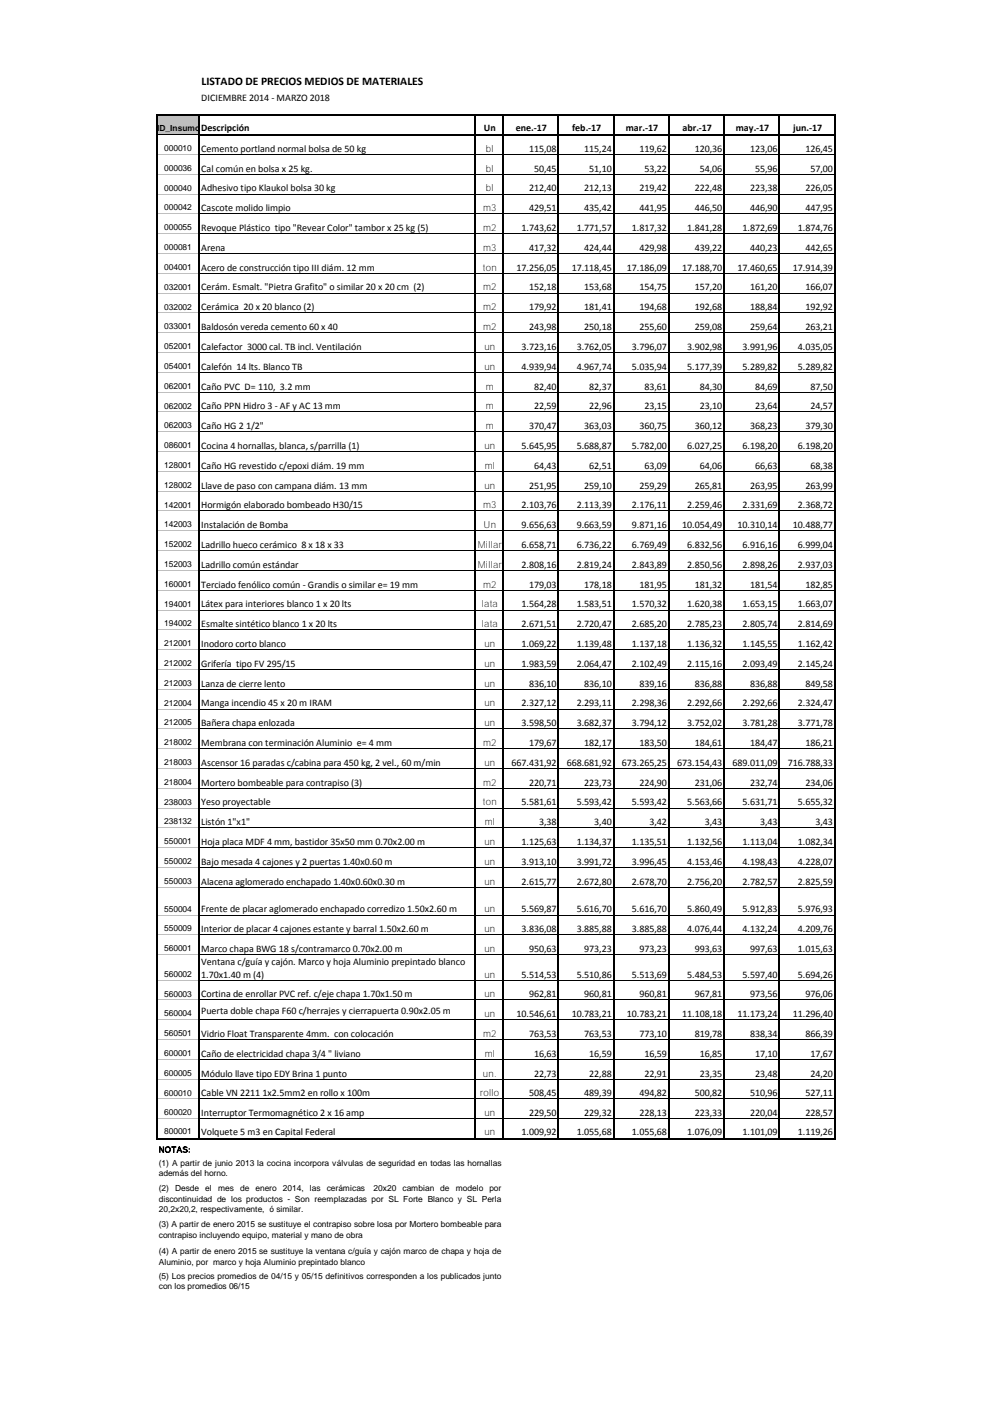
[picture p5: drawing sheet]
<svg xmlns="http://www.w3.org/2000/svg" width="210mm" height="297mm" viewBox="0 0 210 297" stroke-linecap="round" stroke-linejoin="round" font-family="sans-serif">
<defs><g id="words">
<text font-size="2.5" x="42.6" y="18">LISTADO DE PRECIOS MEDIOS DE MATERIALES</text>
<g font-size="2.1">
<text x="42.6" y="21.4">DICIEMBRE 2014 - MARZO 2018</text>
<text x="42.6" y="27.7">Descripción</text>
<text x="102.3" y="27.8">Un</text>
<text x="109.1" y="27.8">ene.-17</text>
<text x="121" y="27.8">feb.-17</text>
<text x="132.3" y="27.8">mar.-17</text>
<text x="144.3" y="27.8">abr.-17</text>
<text x="155.6" y="27.8">may.-17</text>
<text x="167.7" y="27.8">jun.-17</text>
<text x="42.6" y="32.1">Cemento portland normal bolsa de 50 kg</text>
<text x="111.9" y="32.1">115,08</text>
<text x="123.6" y="32.1">115,24</text>
<text x="135.2" y="32.1">119,62</text>
<text x="146.9" y="32.1">120,36</text>
<text x="158.6" y="32.1">123,06</text>
<text x="170.3" y="32.1">126,45</text>
<text x="42.6" y="36.3">Cal común en bolsa x 25 kg.</text>
<text x="42.6" y="40.5">Adhesivo tipo Klaukol bolsa 30 kg</text>
<text x="111.9" y="40.5">212,40</text>
<text x="112.9" y="36.3">50,45</text>
<text x="123.6" y="40.5">212,13</text>
<text x="124.6" y="36.3">51,10</text>
<text x="135.2" y="40.5">219,42</text>
<text x="136.3" y="36.3">53,22</text>
<text x="146.9" y="40.5">222,48</text>
<text x="148" y="36.3">54,06</text>
<text x="158.6" y="40.5">223,38</text>
<text x="159.7" y="36.3">55,96</text>
<text x="170.3" y="40.5">226,05</text>
<text x="171.4" y="36.3">57,00</text>
<text x="42.6" y="44.7">Cascote molido limpio</text>
<text x="111.9" y="44.7">429,51</text>
<text x="123.6" y="44.7">435,42</text>
<text x="135.2" y="44.7">441,95</text>
<text x="146.9" y="44.7">446,50</text>
<text x="158.6" y="44.7">446,90</text>
<text x="170.3" y="44.7">447,95</text>
<text x="42.6" y="48.9">Revoque Plástico tipo &quot;Revear Color&quot; tambor x 25 kg (5)</text>
<text x="42.6" y="53.1">Arena</text>
<text x="110.3" y="48.9">1.743,62</text>
<text x="111.9" y="53.1">417,32</text>
<text x="121.9" y="48.9">1.771,57</text>
<text x="123.6" y="53.1">424,44</text>
<text x="133.6" y="48.9">1.817,32</text>
<text x="135.2" y="53.1">429,98</text>
<text x="145.3" y="48.9">1.841,28</text>
<text x="146.9" y="53.1">439,22</text>
<text x="157" y="48.9">1.872,69</text>
<text x="158.6" y="53.1">440,23</text>
<text x="168.7" y="48.9">1.874,76</text>
<text x="170.3" y="53.1">442,65</text>
<text x="42.6" y="57.3">Acero de construcción tipo III diám. 12 mm</text>
<text x="109.2" y="57.3">17.256,05</text>
<text x="120.9" y="57.3">17.118,45</text>
<text x="132.6" y="57.3">17.186,09</text>
<text x="144.3" y="57.3">17.188,70</text>
<text x="155.9" y="57.3">17.460,65</text>
<text x="167.6" y="57.3">17.914,39</text>
<text x="42.6" y="61.5">Cerám. Esmalt. &quot;Pietra Grafito&quot; o similar 20 x 20 cm (2)</text>
<text x="42.6" y="65.7">Cerámica 20 x 20 blanco (2)</text>
<text x="111.9" y="61.5">152,18</text>
<text x="111.9" y="65.7">179,92</text>
<text x="123.6" y="61.5">153,68</text>
<text x="123.6" y="65.7">181,41</text>
<text x="135.2" y="61.5">154,75</text>
<text x="135.2" y="65.7">194,68</text>
<text x="146.9" y="61.5">157,20</text>
<text x="146.9" y="65.7">192,68</text>
<text x="158.6" y="61.5">161,20</text>
<text x="158.6" y="65.7">188,84</text>
<text x="170.3" y="61.5">166,07</text>
<text x="170.3" y="65.7">192,92</text>
<text x="42.6" y="69.9">Baldosón vereda cemento 60 x 40</text>
<text x="111.9" y="69.9">243,98</text>
<text x="123.6" y="69.9">250,18</text>
<text x="135.2" y="69.9">255,60</text>
<text x="146.9" y="69.9">259,08</text>
<text x="158.6" y="69.9">259,64</text>
<text x="170.3" y="69.9">263,21</text>
<text x="42.6" y="74.1">Calefactor 3000 cal. TB incl. Ventilación</text>
<text x="110.3" y="74.1">3.723,16</text>
<text x="121.9" y="74.1">3.762,05</text>
<text x="133.6" y="74.1">3.796,07</text>
<text x="145.3" y="74.1">3.902,98</text>
<text x="157" y="74.1">3.991,96</text>
<text x="168.7" y="74.1">4.035,05</text>
<text x="42.6" y="78.2">Calefón 14 lts. Blanco TB</text>
<text x="42.6" y="82.4">Caño PVC D= 110, 3.2 mm</text>
<text x="110.3" y="78.2">4.939,94</text>
<text x="112.9" y="82.4">82,40</text>
<text x="121.9" y="78.2">4.967,74</text>
<text x="124.6" y="82.4">82,37</text>
<text x="133.6" y="78.2">5.035,94</text>
<text x="136.3" y="82.4">83,61</text>
<text x="145.3" y="78.2">5.177,39</text>
<text x="148" y="82.4">84,30</text>
<text x="157" y="78.2">5.289,82</text>
<text x="159.7" y="82.4">84,69</text>
<text x="168.7" y="78.2">5.289,82</text>
<text x="171.4" y="82.4">87,50</text>
<text x="42.6" y="86.6">Caño PPN Hidro 3 - AF y AC 13 mm</text>
<text x="112.9" y="86.6">22,59</text>
<text x="124.6" y="86.6">22,96</text>
<text x="136.3" y="86.6">23,15</text>
<text x="148" y="86.6">23,10</text>
<text x="159.7" y="86.6">23,64</text>
<text x="171.4" y="86.6">24,57</text>
<text x="42.6" y="90.8">Caño HG 2 1/2&quot;</text>
<text x="42.6" y="95">Cocina 4 hornallas, blanca, s/parrilla (1)</text>
<text x="110.3" y="95">5.645,95</text>
<text x="111.9" y="90.8">370,47</text>
<text x="121.9" y="95">5.688,87</text>
<text x="123.6" y="90.8">363,03</text>
<text x="133.6" y="95">5.782,00</text>
<text x="135.2" y="90.8">360,75</text>
<text x="145.3" y="95">6.027,25</text>
<text x="146.9" y="90.8">360,12</text>
<text x="157" y="95">6.198,20</text>
<text x="158.6" y="90.8">368,23</text>
<text x="168.7" y="95">6.198,20</text>
<text x="170.3" y="90.8">379,30</text>
<text x="42.6" y="99.2">Caño HG revestido c/epoxi diám. 19 mm</text>
<text x="112.9" y="99.2">64,43</text>
<text x="124.6" y="99.2">62,51</text>
<text x="136.3" y="99.2">63,09</text>
<text x="148" y="99.2">64,06</text>
<text x="159.7" y="99.2">66,63</text>
<text x="171.4" y="99.2">68,38</text>
<text x="42.6" y="103.4">Llave de paso con campana diám. 13 mm</text>
<text x="42.6" y="107.6">Hormigón elaborado bombeado H30/15</text>
<text x="110.3" y="107.6">2.103,76</text>
<text x="111.9" y="103.4">251,95</text>
<text x="121.9" y="107.6">2.113,39</text>
<text x="123.6" y="103.4">259,10</text>
<text x="133.6" y="107.6">2.176,11</text>
<text x="135.2" y="103.4">259,29</text>
<text x="145.3" y="107.6">2.259,46</text>
<text x="146.9" y="103.4">265,81</text>
<text x="157" y="107.6">2.331,69</text>
<text x="158.6" y="103.4">263,95</text>
<text x="168.7" y="107.6">2.368,72</text>
<text x="170.3" y="103.4">263,99</text>
<text x="42.6" y="111.8">Instalación de Bomba</text>
<text x="110.3" y="111.8">9.656,63</text>
<text x="121.9" y="111.8">9.663,59</text>
<text x="133.6" y="111.8">9.871,16</text>
<text x="144.3" y="111.8">10.054,49</text>
<text x="155.9" y="111.8">10.310,14</text>
<text x="167.6" y="111.8">10.488,77</text>
<text x="42.6" y="116">Ladrillo hueco cerámico 8 x 18 x 33</text>
<text x="110.3" y="116">6.658,71</text>
<text x="121.9" y="116">6.736,22</text>
<text x="133.6" y="116">6.769,49</text>
<text x="145.3" y="116">6.832,56</text>
<text x="157" y="116">6.916,16</text>
<text x="168.7" y="116">6.999,04</text>
<text x="42.6" y="120.2">Ladrillo común estándar</text>
<text x="42.6" y="124.4">Terciado fenólico común - Grandis o similar e= 19 mm</text>
<text x="110.3" y="120.2">2.808,16</text>
<text x="111.9" y="124.4">179,03</text>
<text x="121.9" y="120.2">2.819,24</text>
<text x="123.6" y="124.4">178,18</text>
<text x="133.6" y="120.2">2.843,89</text>
<text x="135.2" y="124.4">181,95</text>
<text x="145.3" y="120.2">2.850,56</text>
<text x="146.9" y="124.4">181,32</text>
<text x="157" y="120.2">2.898,26</text>
<text x="158.6" y="124.4">181,54</text>
<text x="168.7" y="120.2">2.937,03</text>
<text x="170.3" y="124.4">182,85</text>
<text x="42.6" y="128.5">Látex para interiores blanco 1 x 20 lts</text>
<text x="110.3" y="128.5">1.564,28</text>
<text x="121.9" y="128.5">1.583,51</text>
<text x="133.6" y="128.5">1.570,32</text>
<text x="145.3" y="128.5">1.620,38</text>
<text x="157" y="128.5">1.653,15</text>
<text x="168.7" y="128.5">1.663,07</text>
<text x="42.6" y="132.7">Esmalte sintético blanco 1 x 20 lts</text>
<text x="42.6" y="136.9">Inodoro corto blanco</text>
<text x="110.3" y="132.7">2.671,51</text>
<text x="110.3" y="136.9">1.069,22</text>
<text x="121.9" y="132.7">2.720,47</text>
<text x="121.9" y="136.9">1.139,48</text>
<text x="133.6" y="132.7">2.685,20</text>
<text x="133.6" y="136.9">1.137,18</text>
<text x="145.3" y="132.7">2.785,23</text>
<text x="145.3" y="136.9">1.136,32</text>
<text x="157" y="132.7">2.805,74</text>
<text x="157" y="136.9">1.145,55</text>
<text x="168.7" y="132.7">2.814,69</text>
<text x="168.7" y="136.9">1.162,42</text>
<text x="42.6" y="141.1">Grifería tipo FV 295/15</text>
<text x="110.3" y="141.1">1.983,59</text>
<text x="121.9" y="141.1">2.064,47</text>
<text x="133.6" y="141.1">2.102,49</text>
<text x="145.3" y="141.1">2.115,16</text>
<text x="157" y="141.1">2.093,49</text>
<text x="168.7" y="141.1">2.145,24</text>
<text x="42.6" y="145.3">Lanza de cierre lento</text>
<text x="42.6" y="149.5">Manga incendio 45 x 20 m IRAM</text>
<text x="110.3" y="149.5">2.327,12</text>
<text x="111.9" y="145.3">836,10</text>
<text x="121.9" y="149.5">2.293,11</text>
<text x="123.6" y="145.3">836,10</text>
<text x="133.6" y="149.5">2.298,36</text>
<text x="135.2" y="145.3">839,16</text>
<text x="145.3" y="149.5">2.292,66</text>
<text x="146.9" y="145.3">836,88</text>
<text x="157" y="149.5">2.292,66</text>
<text x="158.6" y="145.3">836,88</text>
<text x="168.7" y="149.5">2.324,47</text>
<text x="170.3" y="145.3">849,58</text>
<text x="42.6" y="153.7">Bañera chapa enlozada</text>
<text x="110.3" y="153.7">3.598,50</text>
<text x="121.9" y="153.7">3.682,37</text>
<text x="133.6" y="153.7">3.794,12</text>
<text x="145.3" y="153.7">3.752,02</text>
<text x="157" y="153.7">3.781,28</text>
<text x="168.7" y="153.7">3.771,78</text>
<text x="42.6" y="157.9">Membrana con terminación Aluminio e= 4 mm</text>
<text x="111.9" y="157.9">179,67</text>
<text x="123.6" y="157.9">182,17</text>
<text x="135.2" y="157.9">183,50</text>
<text x="146.9" y="157.9">184,61</text>
<text x="158.6" y="157.9">184,47</text>
<text x="170.3" y="157.9">186,21</text>
<text x="42.6" y="162.1">Ascensor 16 paradas c/cabina para 450 kg, 2 vel., 60 m/min</text>
<text x="42.6" y="166.3">Mortero bombeable para contrapiso (3)</text>
<text x="108.1" y="162.1">667.431,92</text>
<text x="111.9" y="166.3">220,71</text>
<text x="119.8" y="162.1">668.681,92</text>
<text x="123.6" y="166.3">223,73</text>
<text x="131.5" y="162.1">673.265,25</text>
<text x="135.2" y="166.3">224,90</text>
<text x="143.2" y="162.1">673.154,43</text>
<text x="146.9" y="166.3">231,06</text>
<text x="154.9" y="162.1">689.011,09</text>
<text x="158.6" y="166.3">232,74</text>
<text x="166.6" y="162.1">716.788,33</text>
<text x="170.3" y="166.3">234,06</text>
<text x="42.6" y="170.5">Yeso proyectable</text>
<text x="110.3" y="170.5">5.581,61</text>
<text x="121.9" y="170.5">5.593,42</text>
<text x="133.6" y="170.5">5.593,42</text>
<text x="145.3" y="170.5">5.563,66</text>
<text x="157" y="170.5">5.631,71</text>
<text x="168.7" y="170.5">5.655,32</text>
<text x="42.6" y="174.6">Listón 1&quot;x1&quot;</text>
<text x="42.6" y="178.9">Hoja placa MDF 4 mm, bastidor 35x50 mm 0.70x2.00 m</text>
<text x="110.3" y="178.9">1.125,63</text>
<text x="114" y="174.6">3,38</text>
<text x="121.9" y="178.9">1.134,37</text>
<text x="125.7" y="174.6">3,40</text>
<text x="133.6" y="178.9">1.135,51</text>
<text x="137.4" y="174.6">3,42</text>
<text x="145.3" y="178.9">1.132,56</text>
<text x="149" y="174.6">3,43</text>
<text x="157" y="178.9">1.113,04</text>
<text x="160.7" y="174.6">3,43</text>
<text x="168.7" y="178.9">1.082,34</text>
<text x="172.4" y="174.6">3,43</text>
<text x="42.6" y="183">Bajo mesada 4 cajones y 2 puertas 1.40x0.60 m</text>
<text x="110.3" y="183">3.913,10</text>
<text x="121.9" y="183">3.991,72</text>
<text x="133.6" y="183">3.996,45</text>
<text x="145.3" y="183">4.153,46</text>
<text x="157" y="183">4.198,43</text>
<text x="168.7" y="183">4.228,07</text>
<text x="42.6" y="187.2">Alacena aglomerado enchapado 1.40x0.60x0.30 m</text>
<text x="110.3" y="187.2">2.615,77</text>
<text x="121.9" y="187.2">2.672,80</text>
<text x="133.6" y="187.2">2.678,70</text>
<text x="145.3" y="187.2">2.756,20</text>
<text x="157" y="187.2">2.782,57</text>
<text x="168.7" y="187.2">2.825,59</text>
<text x="42.6" y="193.1">Frente de placar aglomerado enchapado corredizo 1.50x2.60 m</text>
<text x="42.6" y="197.3">Interior de placar 4 cajones estante y barral 1.50x2.60 m</text>
<text x="110.3" y="193.1">5.569,87</text>
<text x="110.3" y="197.3">3.836,08</text>
<text x="121.9" y="193.1">5.616,70</text>
<text x="121.9" y="197.3">3.885,88</text>
<text x="133.6" y="193.1">5.616,70</text>
<text x="133.6" y="197.3">3.885,88</text>
<text x="145.3" y="193.1">5.860,49</text>
<text x="145.3" y="197.3">4.076,44</text>
<text x="157" y="193.1">5.912,83</text>
<text x="157" y="197.3">4.132,24</text>
<text x="168.7" y="193.1">5.976,93</text>
<text x="168.7" y="197.3">4.209,76</text>
<text x="42.6" y="201.5">Marco chapa BWG 18 s/contramarco 0.70x2.00 m</text>
<text x="111.9" y="201.5">950,63</text>
<text x="123.6" y="201.5">973,23</text>
<text x="135.2" y="201.5">973,23</text>
<text x="146.9" y="201.5">993,63</text>
<text x="158.6" y="201.5">997,63</text>
<text x="168.7" y="201.5">1.015,63</text>
<text x="42.6" y="204.1">Ventana c/guía y cajón. Marco y hoja Aluminio prepintado blanco</text>
<text x="42.6" y="206.9">1.70x1.40 m (4)</text>
<text x="110.3" y="206.9">5.514,53</text>
<text x="121.9" y="206.9">5.510,86</text>
<text x="133.6" y="206.9">5.513,69</text>
<text x="145.3" y="206.9">5.484,53</text>
<text x="157" y="206.9">5.597,40</text>
<text x="168.7" y="206.9">5.694,26</text>
<text x="42.6" y="211.1">Cortina de enrollar PVC ref. c/eje chapa 1.70x1.50 m</text>
<text x="42.6" y="214.5">Puerta doble chapa F60 c/herrajes y cierrapuerta 0.90x2.05 m</text>
<text x="109.2" y="215.3">10.546,61</text>
<text x="111.9" y="211.1">962,81</text>
<text x="120.9" y="215.3">10.783,21</text>
<text x="123.6" y="211.1">960,81</text>
<text x="132.6" y="215.3">10.783,21</text>
<text x="135.2" y="211.1">960,81</text>
<text x="144.3" y="215.3">11.108,18</text>
<text x="146.9" y="211.1">967,81</text>
<text x="155.9" y="215.3">11.173,24</text>
<text x="158.6" y="211.1">973,56</text>
<text x="167.6" y="215.3">11.296,40</text>
<text x="170.3" y="211.1">976,06</text>
<text x="42.6" y="219.4">Vidrio Float Transparente 4mm. con colocación</text>
<text x="111.9" y="219.4">763,53</text>
<text x="123.6" y="219.4">763,53</text>
<text x="135.2" y="219.4">773,10</text>
<text x="146.9" y="219.4">819,78</text>
<text x="158.6" y="219.4">838,34</text>
<text x="170.3" y="219.4">866,39</text>
<text x="42.6" y="223.6">Caño de electricidad chapa 3/4 &quot; liviano</text>
<text x="42.6" y="227.8">Módulo llave tipo EDY Brina 1 punto</text>
<text x="112.9" y="223.6">16,63</text>
<text x="112.9" y="227.8">22,73</text>
<text x="124.6" y="223.6">16,59</text>
<text x="124.6" y="227.8">22,88</text>
<text x="136.3" y="223.6">16,59</text>
<text x="136.3" y="227.8">22,91</text>
<text x="148" y="223.6">16,85</text>
<text x="148" y="227.8">23,35</text>
<text x="159.7" y="223.6">17,10</text>
<text x="159.7" y="227.8">23,48</text>
<text x="171.4" y="223.6">17,67</text>
<text x="171.4" y="227.8">24,20</text>
<text x="42.6" y="232">Cable VN 2211 1x2.5mm2 en rollo x 100m</text>
<text x="111.9" y="232">508,45</text>
<text x="123.6" y="232">489,39</text>
<text x="135.2" y="232">494,82</text>
<text x="146.9" y="232">500,82</text>
<text x="158.6" y="232">510,96</text>
<text x="170.3" y="232">527,11</text>
<text x="42.6" y="236.2">Interruptor Termomagnético 2 x 16 amp</text>
<text x="111.9" y="236.2">229,50</text>
<text x="123.6" y="236.2">229,32</text>
<text x="135.2" y="236.2">228,13</text>
<text x="146.9" y="236.2">223,33</text>
<text x="158.6" y="236.2">220,04</text>
<text x="170.3" y="236.2">228,57</text>
<text x="42.6" y="240.1">Volquete 5 m3 en Capital Federal</text>
<text x="110.3" y="240.1">1.009,92</text>
<text x="121.9" y="240.1">1.055,68</text>
<text x="133.6" y="240.1">1.055,68</text>
<text x="145.3" y="240.1">1.076,09</text>
<text x="157" y="240.1">1.101,09</text>
<text x="168.7" y="240.1">1.119,26</text>
</g>
<g font-size="2">
<text x="102.8" y="32.1">bl</text>
<text x="102.8" y="36.3">bl</text>
<text x="102.8" y="40.5">bl</text>
<text x="102.2" y="44.7">m3</text>
<text x="102.2" y="48.9">m2</text>
<text x="102.2" y="53.1">m3</text>
<text x="102.1" y="57.3">ton</text>
<text x="102.2" y="61.5">m2</text>
<text x="102.2" y="65.7">m2</text>
<text x="102.2" y="69.9">m2</text>
<text x="102.4" y="74.1">un</text>
<text x="102.4" y="78.2">un</text>
<text x="102.8" y="82.4">m</text>
<text x="102.8" y="86.6">m</text>
<text x="102.4" y="95">un</text>
<text x="102.8" y="90.8">m</text>
<text x="102.5" y="99.2">ml</text>
<text x="102.2" y="107.6">m3</text>
<text x="102.4" y="103.4">un</text>
<text x="102.3" y="111.8">Un</text>
<text x="101" y="116">Millar</text>
<text x="101" y="120.2">Millar</text>
<text x="102.2" y="124.4">m2</text>
<text x="101.9" y="128.5">lata</text>
<text x="101.9" y="132.7">lata</text>
<text x="102.4" y="136.9">un</text>
<text x="102.4" y="141.1">un</text>
<text x="102.4" y="145.3">un</text>
<text x="102.4" y="149.5">un</text>
<text x="102.4" y="153.7">un</text>
<text x="102.2" y="157.9">m2</text>
<text x="102.2" y="166.3">m2</text>
<text x="102.4" y="162.1">un</text>
<text x="102.1" y="170.5">ton</text>
<text x="102.4" y="178.9">un</text>
<text x="102.5" y="174.6">ml</text>
<text x="102.4" y="183">un</text>
<text x="102.4" y="187.2">un</text>
<text x="102.4" y="193.1">un</text>
<text x="102.4" y="197.3">un</text>
<text x="102.4" y="201.5">un</text>
<text x="102.4" y="206.9">un</text>
<text x="102.4" y="211.1">un</text>
<text x="102.4" y="215.3">un</text>
<text x="102.2" y="219.4">m2</text>
<text x="102.1" y="227.8">un.</text>
<text x="102.5" y="223.6">ml</text>
<text x="101.5" y="232">rollo</text>
<text x="102.4" y="236.2">un</text>
<text x="102.4" y="240.2">un</text>
</g>
<g font-size="1.8">
<text x="33.2" y="27.8">ID_Insumo</text>
<text x="34.7" y="32">000010</text>
<text x="34.7" y="36.2">000036</text>
<text x="34.7" y="40.4">000040</text>
<text x="34.7" y="44.5">000042</text>
<text x="34.7" y="48.7">000055</text>
<text x="34.7" y="52.9">000081</text>
<text x="34.7" y="57.1">004001</text>
<text x="34.7" y="61.3">032001</text>
<text x="34.7" y="65.5">032002</text>
<text x="34.7" y="69.7">033001</text>
<text x="34.7" y="73.9">052001</text>
<text x="34.7" y="78.1">054001</text>
<text x="34.7" y="82.3">062001</text>
<text x="34.7" y="86.5">062002</text>
<text x="34.7" y="90.7">062003</text>
<text x="34.7" y="94.8">086001</text>
<text x="34.7" y="99">128001</text>
<text x="34.7" y="103.2">128002</text>
<text x="34.7" y="107.4">142001</text>
<text x="34.7" y="111.6">142003</text>
<text x="34.7" y="115.8">152002</text>
<text x="34.7" y="120">152003</text>
<text x="34.7" y="124.2">160001</text>
<text x="34.7" y="128.4">194001</text>
<text x="34.7" y="132.6">194002</text>
<text x="34.7" y="136.8">212001</text>
<text x="34.7" y="141">212002</text>
<text x="34.7" y="145.1">212003</text>
<text x="34.7" y="149.3">212004</text>
<text x="34.7" y="153.5">212005</text>
<text x="34.7" y="157.7">218002</text>
<text x="34.7" y="161.9">218003</text>
<text x="34.7" y="166.1">218004</text>
<text x="34.7" y="170.3">238003</text>
<text x="34.7" y="174.5">238132</text>
<text x="34.7" y="178.7">550001</text>
<text x="34.7" y="182.9">550002</text>
<text x="34.7" y="187.1">550003</text>
<text x="34.7" y="192.9">550004</text>
<text x="34.7" y="197.1">550009</text>
<text x="34.7" y="201.3">560001</text>
<text x="34.7" y="206.7">560002</text>
<text x="34.7" y="210.9">560003</text>
<text x="34.7" y="215.1">560004</text>
<text x="34.7" y="219.3">560501</text>
<text x="34.7" y="223.5">600001</text>
<text x="34.7" y="227.7">600005</text>
<text x="34.7" y="231.9">600010</text>
<text x="34.7" y="236">600020</text>
<text x="34.7" y="239.9">800001</text>
<text x="33.6" y="246.8">(1) A partir de junio 2013 la cocina incorpora válvulas de seguridad en todas las hornallas</text>
<text x="33.6" y="249">además del horno.</text>
<text x="33.6" y="252.1">(2)</text>
<text x="33.6" y="254.3">discontinuidad de los productos - Son reemplazadas por SL Forte Blanco y SL Perla</text>
<text x="33.6" y="256.5">20,2x20,2, respectivamente, ó similar.</text>
<text x="37" y="252.1">Desde</text>
<text x="43.4" y="252.1">el</text>
<text x="46.1" y="252.1">mes</text>
<text x="50.8" y="252.1">de</text>
<text x="54" y="252.1">enero</text>
<text x="59.8" y="252.1">2014,</text>
<text x="65.5" y="252.1">las</text>
<text x="69.1" y="252.1">cerámicas</text>
<text x="79" y="252.1">20x20</text>
<text x="85.1" y="252.1">cambian</text>
<text x="93.1" y="252.1">de</text>
<text x="96.4" y="252.1">modelo</text>
<text x="103.5" y="252.1">por</text>
<text x="33.6" y="259.7">(3) A partir de enero 2015 se sustituye el contrapiso sobre losa por Mortero bombeable para</text>
<text x="33.6" y="261.9">contrapiso incluyendo equipo, material y mano de obra</text>
<text x="33.6" y="265.5">(4) A partir de enero 2015 se sustituye la ventana c/guía y cajón marco de chapa y hoja de</text>
<text x="33.6" y="267.7">Aluminio, por marco y hoja Aluminio prepintado blanco</text>
<text x="33.6" y="270.7">(5) Los precios promedios de 04/15 y 05/15 definitivos corresponden a los publicados junto</text>
<text x="33.6" y="272.9">con los promedios 06/15</text>
</g>
<text font-size="1.7" x="33.6" y="243.9">NOTAS:</text>
</g></defs>
<path d="M33.3 24.3h8.8v4.2h-8.8z" fill-rule="evenodd" fill="#c0c0c0"/>
<g fill="none" stroke="#000" stroke-width=".21">
<path d="M33.3 28.5h8.6M42.3 32.7h58M42.3 36.9h58M100.7 32.7h5.5M100.7 36.9h5.5M106.5 32.7h11.4M106.5 36.9h11.4M118.2 32.7h11.4M118.2 36.9h11.4M129.9 32.7h11.3M129.9 36.9h11.3M141.6 32.7h11.3"/>
<path d="M141.6 36.9h11.3M153.3 32.7h11.3M153.3 36.9h11.3M165 32.7h11.3M165 36.9h11.3M42.3 41.1h58M42.3 45.3h58M42.3 49.5h58M42.3 53.6h58M42.3 57.8h58M100.7 41.1h5.5M100.7 45.3h5.5"/>
<path d="M100.7 49.5h5.5M100.7 53.6h5.5M100.7 57.8h5.5M106.5 41.1h11.4M106.5 45.3h11.4M106.5 49.5h11.4M106.5 53.6h11.4M106.5 57.8h11.4M118.2 41.1h11.4M118.2 45.3h11.4M118.2 49.5h11.4M118.2 53.6h11.4"/>
<path d="M118.2 57.8h11.4M129.9 41.1h11.3M129.9 45.3h11.3M129.9 49.5h11.3M129.9 53.6h11.3M129.9 57.8h11.3M141.6 41.1h11.3M141.6 45.3h11.3M141.6 49.5h11.3M141.6 53.6h11.3M141.6 57.8h11.3M153.3 41.1h11.3"/>
<path d="M153.3 45.3h11.3M153.3 49.5h11.3M153.3 53.6h11.3M153.3 57.8h11.3M165 41.1h11.3M165 45.3h11.3M165 49.5h11.3M165 53.6h11.3M165 57.8h11.3M42.3 62h58M42.3 66.2h58M42.3 70.4h58"/>
<path d="M42.3 74.6h58M42.3 78.8h58M100.7 62h5.5M100.7 66.2h5.5M100.7 70.4h5.5M100.7 74.6h5.5M100.7 78.8h5.5M106.5 62h11.4M106.5 66.2h11.4M106.5 70.4h11.4M106.5 74.6h11.4M106.5 78.8h11.4"/>
<path d="M118.2 62h11.4M118.2 66.2h11.4M118.2 70.4h11.4M118.2 74.6h11.4M118.2 78.8h11.4M129.9 62h11.3M129.9 66.2h11.3M129.9 70.4h11.3M129.9 74.6h11.3M129.9 78.8h11.3M141.6 62h11.3M141.6 66.2h11.3"/>
<path d="M141.6 70.4h11.3M141.6 74.6h11.3M141.6 78.8h11.3M153.3 62h11.3M153.3 66.2h11.3M153.3 70.4h11.3M153.3 74.6h11.3M153.3 78.8h11.3M165 62h11.3M165 66.2h11.3M165 70.4h11.3M165 74.6h11.3"/>
<path d="M165 78.8h11.3M42.3 83h58M42.3 87.2h58M42.3 91.4h58M42.3 95.6h58M42.3 99.8h58M100.7 83h5.5M100.7 87.2h5.5M100.7 91.4h5.5M100.7 95.6h5.5M100.7 99.8h5.5M106.5 83h11.4"/>
<path d="M106.5 87.2h11.4M106.5 91.4h11.4M106.5 95.6h11.4M106.5 99.8h11.4M118.2 83h11.4M118.2 87.2h11.4M118.2 91.4h11.4M118.2 95.6h11.4M118.2 99.8h11.4M129.9 83h11.3M129.9 87.2h11.3M129.9 91.4h11.3"/>
<path d="M129.9 95.6h11.3M129.9 99.8h11.3M141.6 83h11.3M141.6 87.2h11.3M141.6 91.4h11.3M141.6 95.6h11.3M141.6 99.8h11.3M153.3 83h11.3M153.3 87.2h11.3M153.3 91.4h11.3M153.3 95.6h11.3M153.3 99.8h11.3"/>
<path d="M165 83h11.3M165 87.2h11.3M165 91.4h11.3M165 95.6h11.3M165 99.8h11.3M42.3 103.9h58M42.3 108.1h58M42.3 112.3h58M42.3 116.5h58M100.7 103.9h5.5M100.7 108.1h5.5M100.7 112.3h5.5"/>
<path d="M100.7 116.5h5.5M106.5 103.9h11.4M106.5 108.1h11.4M106.5 112.3h11.4M106.5 116.5h11.4M118.2 103.9h11.4M118.2 108.1h11.4M118.2 112.3h11.4M118.2 116.5h11.4M129.9 103.9h11.3M129.9 108.1h11.3M129.9 112.3h11.3"/>
<path d="M129.9 116.5h11.3M141.6 103.9h11.3M141.6 108.1h11.3M141.6 112.3h11.3M141.6 116.5h11.3M153.3 103.9h11.3M153.3 108.1h11.3M153.3 112.3h11.3M153.3 116.5h11.3M165 103.9h11.3M165 108.1h11.3M165 112.3h11.3"/>
<path d="M165 116.5h11.3M42.3 120.7h58M42.3 124.9h58M42.3 129.1h58M42.3 133.3h58M42.3 137.5h58M100.7 120.7h5.5M100.7 124.9h5.5M100.7 129.1h5.5M100.7 133.3h5.5M100.7 137.5h5.5M106.5 120.7h11.4"/>
<path d="M106.5 124.9h11.4M106.5 129.1h11.4M106.5 133.3h11.4M106.5 137.5h11.4M118.2 120.7h11.4M118.2 124.9h11.4M118.2 129.1h11.4M118.2 133.3h11.4M118.2 137.5h11.4M129.9 120.7h11.3M129.9 124.9h11.3M129.9 129.1h11.3"/>
<path d="M129.9 133.3h11.3M129.9 137.5h11.3M141.6 120.7h11.3M141.6 124.9h11.3M141.6 129.1h11.3M141.6 133.3h11.3M141.6 137.5h11.3M153.3 120.7h11.3M153.3 124.9h11.3M153.3 129.1h11.3M153.3 133.3h11.3M153.3 137.5h11.3"/>
<path d="M165 120.7h11.3M165 124.9h11.3M165 129.1h11.3M165 133.3h11.3M165 137.5h11.3M42.3 141.7h58M42.3 145.9h58M42.3 150.1h58M42.3 154.2h58M42.3 158.4h58M100.7 141.7h5.5M100.7 145.9h5.5"/>
<path d="M100.7 150.1h5.5M100.7 154.2h5.5M100.7 158.4h5.5M106.5 141.7h11.4M106.5 145.9h11.4M106.5 150.1h11.4M106.5 154.2h11.4M106.5 158.4h11.4M118.2 141.7h11.4M118.2 145.9h11.4M118.2 150.1h11.4M118.2 154.2h11.4"/>
<path d="M118.2 158.4h11.4M129.9 141.7h11.3M129.9 145.9h11.3M129.9 150.1h11.3M129.9 154.2h11.3M129.9 158.4h11.3M141.6 141.7h11.3M141.6 145.9h11.3M141.6 150.1h11.3M141.6 154.2h11.3M141.6 158.4h11.3M153.3 141.7h11.3"/>
<path d="M153.3 145.9h11.3M153.3 150.1h11.3M153.3 154.2h11.3M153.3 158.4h11.3M165 141.7h11.3M165 145.9h11.3M165 150.1h11.3M165 154.2h11.3M165 158.4h11.3M42.3 162.6h58M42.3 166.8h58M42.3 171h58"/>
<path d="M42.3 175.2h58M42.3 179.4h58M100.7 162.6h5.5M100.7 166.8h5.5M100.7 171h5.5M100.7 175.2h5.5M100.7 179.4h5.5M106.5 162.6h11.4M106.5 166.8h11.4M106.5 171h11.4M106.5 175.2h11.4M106.5 179.4h11.4"/>
<path d="M118.2 162.6h11.4M118.2 166.8h11.4M118.2 171h11.4M118.2 175.2h11.4M118.2 179.4h11.4M129.9 162.6h11.3M129.9 166.8h11.3M129.9 171h11.3M129.9 175.2h11.3M129.9 179.4h11.3M141.6 162.6h11.3M141.6 166.8h11.3"/>
<path d="M141.6 171h11.3M141.6 175.2h11.3M141.6 179.4h11.3M153.3 162.6h11.3M153.3 166.8h11.3M153.3 171h11.3M153.3 175.2h11.3M153.3 179.4h11.3M165 162.6h11.3M165 166.8h11.3M165 171h11.3M165 175.2h11.3"/>
<path d="M165 179.4h11.3M42.3 183.6h58M42.3 187.8h58M42.3 193.7h58M42.3 197.9h58M100.7 183.6h5.5M100.7 187.8h5.5M100.7 193.7h5.5M100.7 197.9h5.5M106.5 183.6h11.4M106.5 187.8h11.4M106.5 193.7h11.4"/>
<path d="M106.5 197.9h11.4M118.2 183.6h11.4M118.2 187.8h11.4M118.2 193.7h11.4M118.2 197.9h11.4M129.9 183.6h11.3M129.9 187.8h11.3M129.9 193.7h11.3M129.9 197.9h11.3M141.6 183.6h11.3M141.6 187.8h11.3M141.6 193.7h11.3"/>
<path d="M141.6 197.9h11.3M153.3 183.6h11.3M153.3 187.8h11.3M153.3 193.7h11.3M153.3 197.9h11.3M165 183.6h11.3M165 187.8h11.3M165 193.7h11.3M165 197.9h11.3M42.3 202h58M42.3 207.4h58M42.3 211.6h58"/>
<path d="M42.3 215.8h58M42.3 220h58M100.7 202h5.5M100.7 207.4h5.5M100.7 211.6h5.5M100.7 215.8h5.5M100.7 220h5.5M106.5 202h11.4M106.5 207.4h11.4M106.5 211.6h11.4M106.5 215.8h11.4M106.5 220h11.4"/>
<path d="M118.2 202h11.4M118.2 207.4h11.4M118.2 211.6h11.4M118.2 215.8h11.4M118.2 220h11.4M129.9 202h11.3M129.9 207.4h11.3M129.9 211.6h11.3M129.9 215.8h11.3M129.9 220h11.3M141.6 202h11.3M141.6 207.4h11.3"/>
<path d="M141.6 211.6h11.3M141.6 215.8h11.3M141.6 220h11.3M153.3 202h11.3M153.3 207.4h11.3M153.3 211.6h11.3M153.3 215.8h11.3M153.3 220h11.3M165 202h11.3M165 207.4h11.3M165 211.6h11.3M165 215.8h11.3"/>
<path d="M165 220h11.3M42.3 224.2h58M42.3 228.4h58M42.3 232.6h58M42.3 236.8h58M100.7 224.2h5.5M100.7 228.4h5.5M100.7 232.6h5.5M100.7 236.8h5.5M106.5 224.2h11.4M106.5 228.4h11.4M106.5 232.6h11.4"/>
<path d="M106.5 236.8h11.4M118.2 224.2h11.4M118.2 228.4h11.4M118.2 232.6h11.4M118.2 236.8h11.4M129.9 224.2h11.3M129.9 228.4h11.3M129.9 232.6h11.3M129.9 236.8h11.3M141.6 224.2h11.3M141.6 228.4h11.3M141.6 232.6h11.3"/>
<path d="M141.6 236.8h11.3M153.3 224.2h11.3M153.3 228.4h11.3M153.3 232.6h11.3M153.3 236.8h11.3M165 224.2h11.3M165 228.4h11.3M165 232.6h11.3M165 236.8h11.3"/>
</g>
<g fill="none" stroke="#c0c0c0" stroke-width=".21">
<path d="M33.3 32.7h8.6M33.3 36.9h8.6M33.3 41.1h8.6M33.3 45.3h8.6M33.3 49.5h8.6M33.3 53.6h8.6M33.3 57.8h8.6M33.3 62h8.6M33.3 66.2h8.6M33.3 70.4h8.6M33.3 74.6h8.6M33.3 78.8h8.6"/>
<path d="M33.3 83h8.6M33.3 87.2h8.6M33.3 91.4h8.6M33.3 95.6h8.6M33.3 99.8h8.6M33.3 103.9h8.6M33.3 108.1h8.6M33.3 112.3h8.6M33.3 116.5h8.6M33.3 120.7h8.6M33.3 124.9h8.6M33.3 129.1h8.6"/>
<path d="M33.3 133.3h8.6M33.3 137.5h8.6M33.3 141.7h8.6M33.3 145.9h8.6M33.3 150.1h8.6M33.3 154.2h8.6M33.3 158.4h8.6M33.3 162.6h8.6M33.3 166.8h8.6M33.3 171h8.6M33.3 175.2h8.6M33.3 179.4h8.6"/>
<path d="M33.3 183.6h8.6M33.3 187.8h8.6M33.3 193.7h8.6M33.3 197.9h8.6M33.3 202h8.6M33.3 207.4h8.6M33.3 211.6h8.6M33.3 215.8h8.6M33.3 220h8.6M33.3 224.2h8.6M33.3 228.4h8.6M33.3 232.6h8.6"/>
<path d="M33.3 236.8h8.6"/>
</g>
<g fill="none" stroke="#000" stroke-width=".34">
<path d="M33.2 24.1v217M33.3 24.3h143.3M42.1 24.4v216.7M42.3 28.5h134.3M100.5 24.4v216.7M106.4 24.1v217M118.1 24.4v216.7M129.7 24.4v216.7M141.4 24.4v216.7M153.1 24.4v216.7M164.8 24.4v216.7M176.5 24.4v216.7"/>
<path d="M33.3 241h143.3"/>
</g>
<use href="#words"/>
</svg>
